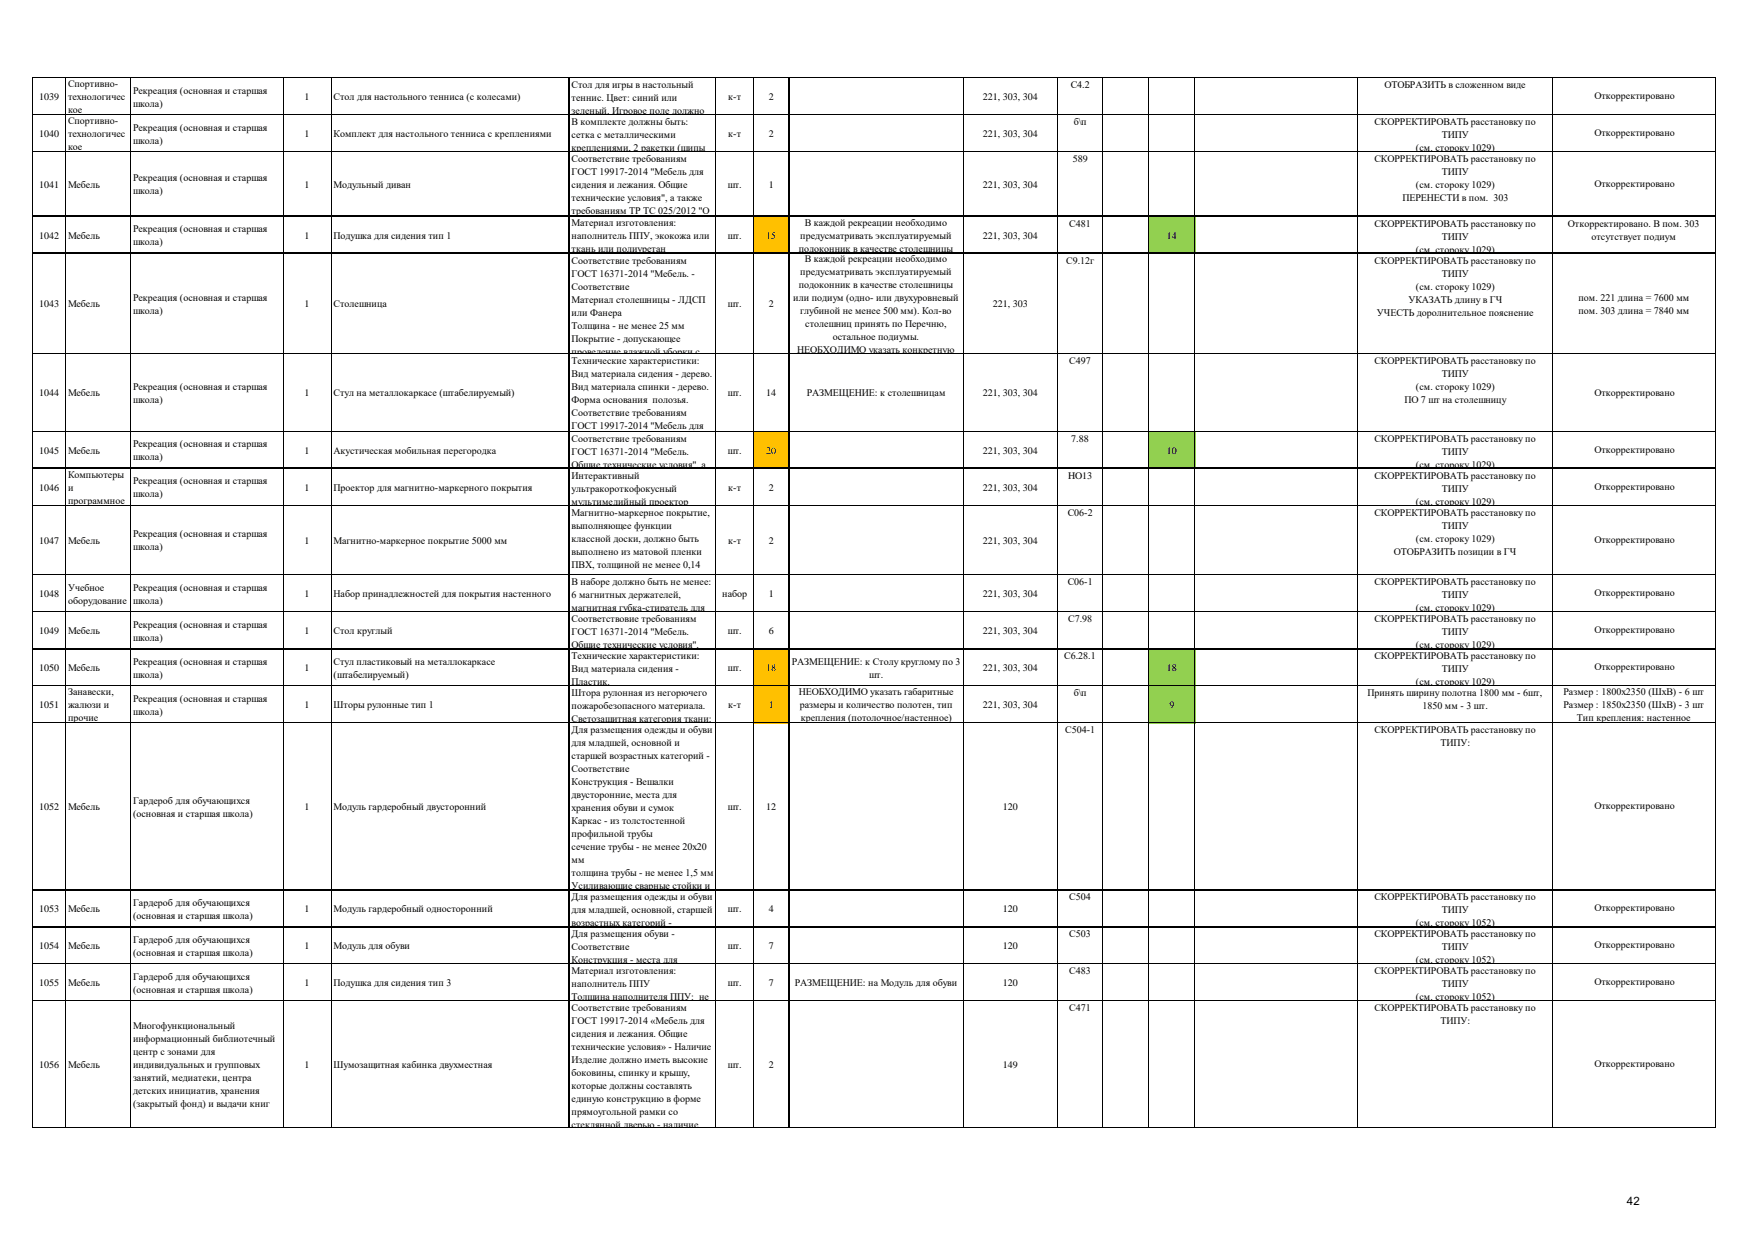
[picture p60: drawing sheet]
<svg xmlns="http://www.w3.org/2000/svg" width="297mm" height="210mm" viewBox="0 0 297 210" stroke-linecap="round" stroke-linejoin="round" font-family="sans-serif">
<defs><g id="words">
<text font-size="1.9" x="275.5" y="204">42</text>
<g font-size="1.7">
<text x="6.6" y="16.9">1039</text>
<text x="11.5" y="14.7">Спортивно-</text>
<text x="11.5" y="16.9">технологичес</text>
<text x="22.5" y="15.8">Рекреация (основная и старшая</text>
<text x="51.6" y="16.9">1</text>
<text x="56.5" y="16.9">Стол для настольного тенниса (с колесами)</text>
<text x="96.8" y="14.9">Стол для игры в настольный</text>
<text x="96.8" y="17.1">теннис. Цвет: синий или</text>
<text x="123.3" y="16.9">к-т</text>
<text x="130.2" y="16.9">2</text>
<text x="166.4" y="16.9">221, 303, 304</text>
<text x="181.3" y="14.9">С4.2</text>
<text x="234.4" y="14.9">ОТОБРАЗИТЬ в сложенном виде</text>
<text x="270" y="16.8">Откорректировано</text>
<text x="6.6" y="23.2">1040</text>
<text x="11.5" y="19.1">кое</text>
<text x="11.5" y="21">Спортивно-</text>
<text x="11.5" y="23.2">технологичес</text>
<text x="22.5" y="18">школа)</text>
<text x="22.5" y="22.1">Рекреация (основная и старшая</text>
<text x="51.6" y="23.2">1</text>
<text x="56.5" y="23.2">Комплект для настольного тенниса с креплениями</text>
<text x="96.8" y="19.3">зеленый. Игровое поле должно</text>
<text x="96.8" y="21.2">В комплекте должны быть:</text>
<text x="96.8" y="23.4">сетка с металлическими</text>
<text x="123.3" y="23.2">к-т</text>
<text x="130.2" y="23.2">2</text>
<text x="166.4" y="23.2">221, 303, 304</text>
<text x="181.8" y="21.2">б\п</text>
<text x="232.7" y="21.2">СКОРРЕКТИРОВАТЬ расстановку по</text>
<text x="244.2" y="23.4">ТИПУ</text>
<text x="270" y="23">Откорректировано</text>
<text x="11.5" y="25.4">кое</text>
<text x="22.5" y="24.3">школа)</text>
<text x="96.8" y="25.6">креплениями, 2 ракетки (шипы</text>
<text x="96.8" y="27.4">Cоответствие требованиям</text>
<text x="96.8" y="29.7">ГОСТ 19917-2014 &quot;Мебель для</text>
<text x="181.7" y="27.4">589</text>
<text x="232.7" y="27.4">СКОРРЕКТИРОВАТЬ расстановку по</text>
<text x="239.8" y="25.6">(см. стороку 1029)</text>
<text x="244.2" y="29.7">ТИПУ</text>
<text x="6.6" y="31.8">1041</text>
<text x="11.5" y="31.8">Мебель</text>
<text x="22.5" y="30.7">Рекреация (основная и старшая</text>
<text x="22.5" y="32.9">школа)</text>
<text x="51.6" y="31.8">1</text>
<text x="56.5" y="31.8">Модульный диван</text>
<text x="96.8" y="31.9">сидения и лежания. Общие</text>
<text x="96.8" y="34.1">технические условия&quot;, а также</text>
<text x="123.2" y="31.8">шт.</text>
<text x="130.2" y="31.8">1</text>
<text x="166.4" y="31.8">221, 303, 304</text>
<text x="237.5" y="34.1">ПЕРЕНЕСТИ в пом. 303</text>
<text x="239.8" y="31.9">(см. стороку 1029)</text>
<text x="270" y="31.7">Откорректировано</text>
<text x="6.6" y="40.4">1042</text>
<text x="11.5" y="40.4">Мебель</text>
<text x="22.5" y="39.3">Рекреация (основная и старшая</text>
<text x="22.5" y="41.5">школа)</text>
<text x="51.6" y="40.4">1</text>
<text x="56.5" y="40.4">Подушка для сидения тип 1</text>
<text x="96.8" y="36.3">требованиям ТР ТС 025/2012 &quot;О</text>
<text x="96.8" y="38.2">Материал изготовления:</text>
<text x="96.8" y="40.4">наполнитель ППУ, экокожа или</text>
<text x="123.2" y="40.4">шт.</text>
<text x="129.7" y="40.4">15</text>
<text x="135.5" y="40.4">предусматривать эксплуатируемый</text>
<text x="136.3" y="38.2">В каждой рекреации необходимо</text>
<text x="166.4" y="40.4">221, 303, 304</text>
<text x="181.1" y="38.4">С481</text>
<text x="197.6" y="40.4">14</text>
<text x="232.7" y="38.4">СКОРРЕКТИРОВАТЬ расстановку по</text>
<text x="244.2" y="40.6">ТИПУ</text>
<text x="265.5" y="38.4">Откорректировано. В пом. 303</text>
<text x="269.5" y="40.6">отсутствует подиум</text>
<text x="96.8" y="42.6">ткань или полиуретан</text>
<text x="96.8" y="44.6">Соответствие требованиям</text>
<text x="96.8" y="46.8">ГОСТ 16371-2014 &quot;Мебель. -</text>
<text x="135.2" y="42.6">подоконник в качестве столешницы</text>
<text x="135.5" y="46.6">предусматривать эксплуатируемый</text>
<text x="136.3" y="44.4">В каждой рекреации необходимо</text>
<text x="180.6" y="44.6">С9.12г</text>
<text x="232.7" y="44.6">СКОРРЕКТИРОВАТЬ расстановку по</text>
<text x="239.8" y="42.8">(см. стороку 1029)</text>
<text x="244.2" y="46.8">ТИПУ</text>
<text x="6.6" y="52">1043</text>
<text x="11.5" y="52">Мебель</text>
<text x="22.5" y="50.9">Рекреация (основная и старшая</text>
<text x="22.5" y="53.1">школа)</text>
<text x="51.6" y="52">1</text>
<text x="56.5" y="52">Столешница</text>
<text x="96.8" y="49">Соответствие</text>
<text x="96.8" y="51.2">Материал столешницы - ЛДСП</text>
<text x="96.8" y="53.4">или Фанера</text>
<text x="123.2" y="52">шт.</text>
<text x="130.2" y="52">2</text>
<text x="134.3" y="51">или подиум (одно- или двухуровневый</text>
<text x="135.2" y="48.8">подоконник в качестве столешницы</text>
<text x="135.5" y="53.2">глубиной не менее 500 мм). Кол-во</text>
<text x="168.1" y="52">221, 303</text>
<text x="233.2" y="53.4">УЧЕСТЬ доролнительное пояснение</text>
<text x="238.5" y="51.2">УКАЗАТЬ длину в ГЧ</text>
<text x="239.8" y="49">(см. стороку 1029)</text>
<text x="267.3" y="50.9">пом. 221 длина = 7600 мм</text>
<text x="267.3" y="53.1">пом. 303 длина = 7840 мм</text>
<text x="96.8" y="55.7">Толщина - не менее 25 мм</text>
<text x="96.8" y="57.9">Покрытие - допускающее</text>
<text x="135" y="59.8">НЕОБХОДИМО указать конкретную</text>
<text x="136.3" y="55.4">столешниц принять по Перечню,</text>
<text x="141" y="57.6">остальное подиумы.</text>
<text x="22.5" y="66">Рекреация (основная и старшая</text>
<text x="96.8" y="60.1">проведение влажной уборки с</text>
<text x="96.8" y="61.7">Технические характеристики:</text>
<text x="96.8" y="63.9">Вид материала сидения - дерево.</text>
<text x="181.1" y="61.7">С497</text>
<text x="232.7" y="61.7">СКОРРЕКТИРОВАТЬ расстановку по</text>
<text x="244.2" y="63.9">ТИПУ</text>
<text x="6.6" y="67.1">1044</text>
<text x="11.5" y="67.1">Мебель</text>
<text x="22.5" y="68.2">школа)</text>
<text x="51.6" y="67.1">1</text>
<text x="56.5" y="67.1">Стул на металлокаркасе (штабелируемый)</text>
<text x="96.8" y="66.1">Вид материала спинки - дерево.</text>
<text x="96.8" y="68.3">Форма основания полозья.</text>
<text x="96.8" y="70.5">Соответствие требованиям</text>
<text x="123.2" y="67.1">шт.</text>
<text x="129.7" y="67.1">14</text>
<text x="136.6" y="67.1">РАЗМЕЩЕНИЕ: к столешницам</text>
<text x="166.4" y="67.1">221, 303, 304</text>
<text x="237.8" y="68.3">ПО 7 шт на столешницу</text>
<text x="239.8" y="66.1">(см. стороку 1029)</text>
<text x="270" y="67">Откорректировано</text>
<text x="6.6" y="76.8">1045</text>
<text x="11.5" y="76.8">Мебель</text>
<text x="22.5" y="75.7">Рекреация (основная и старшая</text>
<text x="22.5" y="77.9">школа)</text>
<text x="51.6" y="76.8">1</text>
<text x="56.5" y="76.8">Акустическая мобильная перегородка</text>
<text x="96.8" y="72.7">ГОСТ 19917-2014 &quot;Мебель для</text>
<text x="96.8" y="74.8">Cоответствие требованиям</text>
<text x="96.8" y="77">ГОСТ 16371-2014 &quot;Мебель.</text>
<text x="123.2" y="76.8">шт.</text>
<text x="129.7" y="76.8">20</text>
<text x="166.4" y="76.8">221, 303, 304</text>
<text x="181.4" y="74.8">7.88</text>
<text x="197.6" y="76.8">10</text>
<text x="232.7" y="74.8">СКОРРЕКТИРОВАТЬ расстановку по</text>
<text x="244.2" y="77">ТИПУ</text>
<text x="270" y="76.7">Откорректировано</text>
<text x="6.6" y="83.1">1046</text>
<text x="11.5" y="80.9">Компьютеры</text>
<text x="11.5" y="83.1">и</text>
<text x="22.5" y="82">Рекреация (основная и старшая</text>
<text x="51.6" y="83.1">1</text>
<text x="56.5" y="83.1">Проектор для магнитно-маркерного покрытия</text>
<text x="96.8" y="79.2">Общие технические условия&quot;, а</text>
<text x="96.8" y="81.1">Интерактивный</text>
<text x="96.8" y="83.3">ультракороткофокусный</text>
<text x="123.3" y="83.1">к-т</text>
<text x="130.2" y="83.1">2</text>
<text x="166.4" y="83.1">221, 303, 304</text>
<text x="180.9" y="81.1">HO13</text>
<text x="232.7" y="81.1">СКОРРЕКТИРОВАТЬ расстановку по</text>
<text x="239.8" y="79.2">(см. стороку 1029)</text>
<text x="244.2" y="83.3">ТИПУ</text>
<text x="270" y="82.9">Откорректировано</text>
<text x="11.5" y="85.3">программное</text>
<text x="22.5" y="84.2">школа)</text>
<text x="96.8" y="85.5">мультимедийный проектор</text>
<text x="96.8" y="87.3">Магнитно-маркерное покрытие,</text>
<text x="96.8" y="89.5">выполняющее функции</text>
<text x="180.8" y="87.3">С06-2</text>
<text x="232.7" y="87.3">СКОРРЕКТИРОВАТЬ расстановку по</text>
<text x="239.8" y="85.5">(см. стороку 1029)</text>
<text x="244.2" y="89.5">ТИПУ</text>
<text x="6.6" y="92.1">1047</text>
<text x="11.5" y="92.1">Мебель</text>
<text x="22.5" y="91">Рекреация (основная и старшая</text>
<text x="22.5" y="93.2">школа)</text>
<text x="51.6" y="92.1">1</text>
<text x="56.5" y="92.1">Магнитно-маркерное покрытие 5000 мм</text>
<text x="96.8" y="91.7">классной доски, должно быть</text>
<text x="96.8" y="93.9">выполнено из матовой пленки</text>
<text x="123.3" y="92.1">к-т</text>
<text x="130.2" y="92.1">2</text>
<text x="166.4" y="92.1">221, 303, 304</text>
<text x="236" y="93.9">ОТОБРАЗИТЬ позиции в ГЧ</text>
<text x="239.8" y="91.7">(см. стороку 1029)</text>
<text x="270" y="92">Откорректировано</text>
<text x="6.6" y="101.1">1048</text>
<text x="11.5" y="100">Учебное</text>
<text x="22.5" y="100">Рекреация (основная и старшая</text>
<text x="51.6" y="101.1">1</text>
<text x="56.5" y="101.1">Набор принадлежностей для покрытия настенного</text>
<text x="96.8" y="96.1">ПВХ, толщиной не менее 0,14</text>
<text x="96.8" y="98.3">мм, наклеенной на поверхность</text>
<text x="96.8" y="99.1">В наборе должно быть не менее:</text>
<text x="96.8" y="101.3">6 магнитных держателей,</text>
<text x="122.3" y="101.1">набор</text>
<text x="130.2" y="101.1">1</text>
<text x="166.4" y="101.1">221, 303, 304</text>
<text x="180.8" y="99.1">С06-1</text>
<text x="232.7" y="99.1">СКОРРЕКТИРОВАТЬ расстановку по</text>
<text x="244.2" y="101.3">ТИПУ</text>
<text x="270" y="101">Откорректировано</text>
<text x="6.6" y="107.4">1049</text>
<text x="11.5" y="102.2">оборудование</text>
<text x="11.5" y="107.4">Мебель</text>
<text x="22.5" y="102.2">школа)</text>
<text x="22.5" y="106.3">Рекреация (основная и старшая</text>
<text x="51.6" y="107.4">1</text>
<text x="56.5" y="107.4">Стол круглый</text>
<text x="96.8" y="103.5">магнитная губка-стиратель для</text>
<text x="96.8" y="105.4">Соответствовие требованиям</text>
<text x="96.8" y="107.6">ГОСТ 16371-2014 &quot;Мебель.</text>
<text x="123.2" y="107.4">шт.</text>
<text x="130.2" y="107.4">6</text>
<text x="166.4" y="107.4">221, 303, 304</text>
<text x="180.9" y="105.4">С7.98</text>
<text x="232.7" y="105.4">СКОРРЕКТИРОВАТЬ расстановку по</text>
<text x="239.8" y="103.5">(см. стороку 1029)</text>
<text x="244.2" y="107.6">ТИПУ</text>
<text x="270" y="107.2">Откорректировано</text>
<text x="6.6" y="113.7">1050</text>
<text x="11.5" y="113.7">Мебель</text>
<text x="22.5" y="108.5">школа)</text>
<text x="22.5" y="112.6">Рекреация (основная и старшая</text>
<text x="51.6" y="113.7">1</text>
<text x="56.5" y="112.6">Стул пластиковый на металлокаркасе</text>
<text x="96.8" y="109.8">Общие технические условия&quot;.</text>
<text x="96.8" y="111.6">Технические характеристики:</text>
<text x="96.8" y="113.8">Вид материала сидения -</text>
<text x="123.2" y="113.7">шт.</text>
<text x="129.7" y="113.7">18</text>
<text x="134.1" y="112.6">РАЗМЕЩЕНИЕ: к Столу круглому по 3</text>
<text x="166.4" y="113.7">221, 303, 304</text>
<text x="180.2" y="111.6">С6.28.1</text>
<text x="197.6" y="113.7">18</text>
<text x="232.7" y="111.6">СКОРРЕКТИРОВАТЬ расстановку по</text>
<text x="239.8" y="109.8">(см. стороку 1029)</text>
<text x="244.2" y="113.8">ТИПУ</text>
<text x="270" y="113.5">Откорректировано</text>
<text x="6.6" y="119.9">1051</text>
<text x="11.5" y="117.7">Занавески,</text>
<text x="11.5" y="119.9">жалюзи и</text>
<text x="22.5" y="114.8">школа)</text>
<text x="22.5" y="118.8">Рекреация (основная и старшая</text>
<text x="51.6" y="119.9">1</text>
<text x="56.5" y="114.8">(штабелируемый)</text>
<text x="56.5" y="119.9">Шторы рулонные тип 1</text>
<text x="96.8" y="116">Пластик.</text>
<text x="96.8" y="117.9">Штора рулонная из негорючего</text>
<text x="123.3" y="119.9">к-т</text>
<text x="130.2" y="119.9">1</text>
<text x="135.2" y="117.7">НЕОБХОДИМО указать габаритные</text>
<text x="135.4" y="119.9">размеры и количество полотен, тип</text>
<text x="147.2" y="114.8">шт.</text>
<text x="166.4" y="119.9">221, 303, 304</text>
<text x="181.8" y="117.9">б\п</text>
<text x="198" y="119.9">9</text>
<text x="231.5" y="117.9">Принять ширину полотна 1800 мм - 6шт,</text>
<text x="239.8" y="116">(см. стороку 1029)</text>
<text x="264.7" y="117.7">Размер : 1800х2350 (ШхВ) - 6 шт</text>
<text x="264.7" y="119.9">Размер : 1850х2350 (ШхВ) - 3 шт</text>
<text x="11.5" y="122.1">прочие</text>
<text x="22.5" y="121">школа)</text>
<text x="96.8" y="120.1">пожаробезопасного материала.</text>
<text x="96.8" y="122.3">Светозащитная категория ткани:</text>
<text x="96.8" y="124.2">Для размещения одежды и обуви</text>
<text x="135.6" y="122.1">крепления (потолочное/настенное)</text>
<text x="180.4" y="124.2">С504-1</text>
<text x="232.7" y="124.2">СКОРРЕКТИРОВАТЬ расстановку по</text>
<text x="240.9" y="120.1">1850 мм - 3 шт.</text>
<text x="267" y="122.1">Тип крепления: настенное</text>
<text x="96.8" y="126.4">для младшей, основной и</text>
<text x="96.8" y="128.6">старшей возрастных категорий -</text>
<text x="96.8" y="130.8">Соответствие</text>
<text x="243.9" y="126.4">ТИПУ:</text>
<text x="6.6" y="137.2">1052</text>
<text x="11.5" y="137.2">Мебель</text>
<text x="22.5" y="136.1">Гардероб для обучающихся</text>
<text x="51.6" y="137.2">1</text>
<text x="56.5" y="137.2">Модуль гардеробный двусторонний</text>
<text x="96.8" y="133">Конструкция - Вешалки</text>
<text x="96.8" y="135.2">двусторонние, места для</text>
<text x="96.8" y="137.4">хранения обуви и сумок</text>
<text x="123.2" y="137.2">шт.</text>
<text x="129.7" y="137.2">12</text>
<text x="169.8" y="137.2">120</text>
<text x="270" y="137.1">Откорректировано</text>
<text x="22.5" y="138.3">(основная и старшая школа)</text>
<text x="96.8" y="139.6">Каркас - из толстостенной</text>
<text x="96.8" y="141.8">профильной трубы</text>
<text x="96.8" y="144">сечение трубы - не менее 20х20</text>
<text x="96.8" y="146.2">мм</text>
<text x="96.8" y="148.4">толщина трубы - не менее 1,5 мм</text>
<text x="6.6" y="154.5">1053</text>
<text x="11.5" y="154.5">Мебель</text>
<text x="22.5" y="153.4">Гардероб для обучающихся</text>
<text x="22.5" y="155.6">(основная и старшая школа)</text>
<text x="51.6" y="154.5">1</text>
<text x="56.5" y="154.5">Модуль гардеробный односторонний</text>
<text x="96.8" y="150.6">Усиливающие сварные стойки и</text>
<text x="96.8" y="152.5">Для размещения одежды и обуви</text>
<text x="96.8" y="154.7">для младшей, основной, старшей</text>
<text x="123.2" y="154.5">шт.</text>
<text x="130.2" y="154.5">4</text>
<text x="169.8" y="154.5">120</text>
<text x="181.1" y="152.5">С504</text>
<text x="232.7" y="152.5">СКОРРЕКТИРОВАТЬ расстановку по</text>
<text x="244.2" y="154.7">ТИПУ</text>
<text x="270" y="154.3">Откорректировано</text>
<text x="6.6" y="160.8">1054</text>
<text x="11.5" y="160.8">Мебель</text>
<text x="22.5" y="159.7">Гардероб для обучающихся</text>
<text x="22.5" y="161.9">(основная и старшая школа)</text>
<text x="51.6" y="160.8">1</text>
<text x="56.5" y="160.8">Модуль для обуви</text>
<text x="96.8" y="156.9">возрастных категорий -</text>
<text x="96.8" y="158.7">Для размещения обуви -</text>
<text x="96.8" y="160.9">Соответствие</text>
<text x="123.2" y="160.8">шт.</text>
<text x="130.2" y="160.8">7</text>
<text x="169.8" y="160.8">120</text>
<text x="181.1" y="158.7">С503</text>
<text x="232.7" y="158.7">СКОРРЕКТИРОВАТЬ расстановку по</text>
<text x="239.8" y="156.9">(см. стороку 1052)</text>
<text x="244.2" y="160.9">ТИПУ</text>
<text x="270" y="160.6">Откорректировано</text>
<text x="6.6" y="167">1055</text>
<text x="11.5" y="167">Мебель</text>
<text x="22.5" y="165.9">Гардероб для обучающихся</text>
<text x="51.6" y="167">1</text>
<text x="56.5" y="167">Подушка для сидения тип 3</text>
<text x="96.8" y="163.1">Конструкция - места для</text>
<text x="96.8" y="165">Материал изготовления:</text>
<text x="96.8" y="167.2">наполнитель ППУ</text>
<text x="123.2" y="167">шт.</text>
<text x="130.2" y="167">7</text>
<text x="134.6" y="167">РАЗМЕЩЕНИЕ: на Модуль для обуви</text>
<text x="169.8" y="167">120</text>
<text x="181.1" y="165">С483</text>
<text x="232.7" y="165">СКОРРЕКТИРОВАТЬ расстановку по</text>
<text x="239.8" y="163.1">(см. стороку 1052)</text>
<text x="244.2" y="167.2">ТИПУ</text>
<text x="270" y="166.9">Откорректировано</text>
<text x="22.5" y="168.1">(основная и старшая школа)</text>
<text x="96.8" y="169.4">Толщина наполнителя ППУ: не</text>
<text x="96.8" y="171.3">Соответствие требованиям</text>
<text x="96.8" y="173.5">ГОСТ 19917-2014 «Мебель для</text>
<text x="181.1" y="171.3">С471</text>
<text x="232.7" y="171.3">СКОРРЕКТИРОВАТЬ расстановку по</text>
<text x="239.8" y="169.4">(см. стороку 1052)</text>
<text x="243.9" y="173.5">ТИПУ:</text>
<text x="22.5" y="174.2">Многофункциональный</text>
<text x="22.5" y="176.4">информационный библиотечный</text>
<text x="22.5" y="178.6">центр с зонами для</text>
<text x="96.8" y="175.7">сидения и лежания. Общие</text>
<text x="96.8" y="177.9">технические условия» - Наличие</text>
<text x="6.6" y="180.8">1056</text>
<text x="11.5" y="180.8">Мебель</text>
<text x="22.5" y="180.8">индивидуальных и групповых</text>
<text x="22.5" y="183">занятий, медиатеки, центра</text>
<text x="22.5" y="185.2">детских инициатив, хранения</text>
<text x="51.6" y="180.8">1</text>
<text x="56.5" y="180.8">Шумозащитная кабинка двухместная</text>
<text x="96.8" y="180.1">Изделие должно иметь высокие</text>
<text x="96.8" y="182.3">боковины, спинку и крышу,</text>
<text x="96.8" y="184.5">которые должны составлять</text>
<text x="123.2" y="180.8">шт.</text>
<text x="130.2" y="180.8">2</text>
<text x="169.8" y="180.8">149</text>
<text x="270" y="180.8">Откорректировано</text>
<text x="22.5" y="187.4">(закрытый фонд) и выдачи книг</text>
<text x="96.8" y="186.7">единую конструкцию в форме</text>
<text x="96.8" y="188.9">прямоугольной рамки со</text>
<text x="96.8" y="191.1">стеклянной дверью - наличие</text>
</g>
</g></defs>
<path d="M127.5 36.6h6.1v6.4h-6.1z" fill-rule="evenodd" fill="#ffc000"/>
<path d="M194.5 36.6h7.9v6.4h-7.9z" fill-rule="evenodd" fill="#92d050"/>
<path d="M127.5 73h6.1v6.4h-6.1z" fill-rule="evenodd" fill="#ffc000"/>
<path d="M194.5 73h7.9v6.4h-7.9z" fill-rule="evenodd" fill="#92d050"/>
<path d="M127.5 109.9h6.1v12.6h-6.1z" fill-rule="evenodd" fill="#ffc000"/>
<path d="M194.5 109.9h7.9v12.6h-7.9z" fill-rule="evenodd" fill="#92d050"/>
<g fill="none" stroke="#000" stroke-width=".17">
<path d="M5.5 13v178M5.6 13.1h284.9M5.6 19.4h284.9M11.1 13.2v177.8M22.1 13.2v177.8M47.9 13.2v177.8M56.1 13.2v177.8M96.4 13.2v177.8M121.2 13.2v177.8M127.5 13.2v177.8M133.6 13.2v177.8M163.1 13.2v177.8"/>
<path d="M179 13.2v177.8M186.7 13.2v177.8M194.5 13.2v177.8M202.3 13.2v177.8M229.9 13.2v177.8M262.9 13.2v177.8M290.4 13.2v177.8M5.6 25.7h284.9M5.6 36.6h284.9M5.6 42.9h284.9M5.6 59.9h284.9M5.6 73h284.9"/>
<path d="M5.6 79.3h284.9M5.6 85.5h284.9M5.6 97.3h284.9M5.6 103.6h284.9M5.6 109.9h284.9M5.6 116.1h284.9M5.6 122.4h284.9M5.6 150.7h284.9M5.6 157h284.9M5.6 163.2h284.9M5.6 169.5h284.9M5.6 190.9h284.9"/>
</g>
<use href="#words"/>
</svg>
